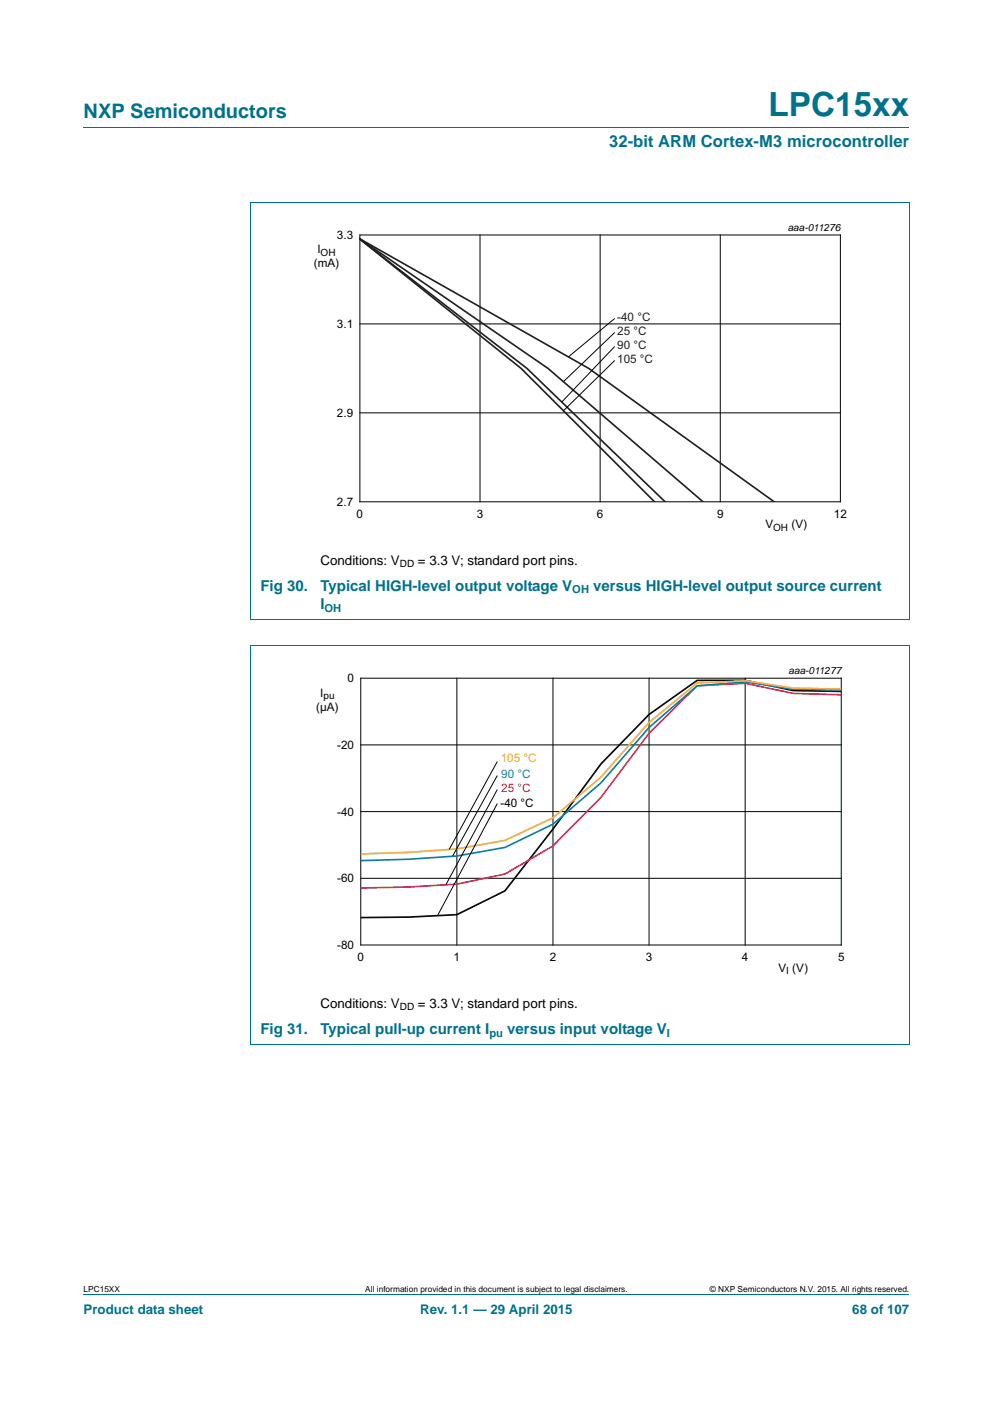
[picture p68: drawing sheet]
<svg xmlns="http://www.w3.org/2000/svg" width="210mm" height="297mm" viewBox="0 0 210 297" stroke-linecap="round" stroke-linejoin="round" font-family="sans-serif">
<defs><g id="words">
<text font-size="7" fill="#00718a" x="162.5" y="24.6">LPC15xx</text>
<text font-size="4.2" fill="#00718a" x="17.7" y="24.9">NXP Semiconductors</text>
<text font-size="3.5" fill="#00718a" x="128.8" y="31.1">32-bit ARM Cortex-M3 microcontroller</text>
<g font-size="3.2" fill="#00718a">
<text x="55.1" y="125">Fig 30.</text>
<text x="67.8" y="125">Typical HIGH-level output voltage V</text>
<text x="125.4" y="125">versus HIGH-level output source current</text>
<text x="67.8" y="128.9">I</text>
<text x="55.1" y="218.8">Fig 31.</text>
<text x="67.8" y="218.8">Typical pull-up current I</text>
<text x="107.3" y="218.8">versus input voltage V</text>
</g>
<g font-size="2.8">
<text x="67.8" y="119.5">Conditions: V</text>
<text x="88.4" y="119.5">= 3.3 V; standard port pins.</text>
<text x="67.8" y="213.2">Conditions: V</text>
<text x="88.4" y="213.2">= 3.3 V; standard port pins.</text>
</g>
<g font-size="2.8" fill="#00718a">
<text x="17.7" y="277.9">Product data sheet</text>
<text x="88.9" y="277.9">Rev. 1.1 — 29 April 2015</text>
<text x="180.2" y="277.9">68 of 107</text>
</g>
<g font-size="2.5" fill="#010202">
<text x="67.1" y="53.6">I</text>
<text x="71.3" y="50.6">3.3</text>
<text x="66.4" y="56.6">(mA)</text>
<text x="71.3" y="69.4">3.1</text>
<text x="71.3" y="88.2">2.9</text>
<text x="71.3" y="107">2.7</text>
<text x="75.4" y="109.5">0</text>
<text x="100.8" y="109.5">3</text>
<text x="126.2" y="109.5">6</text>
<text x="151.6" y="109.5">9</text>
<text x="161.9" y="111.8">V</text>
<text x="167.4" y="111.8">(V)</text>
<text x="176.3" y="109.5">12</text>
<text x="67.7" y="147.4">I</text>
<text x="73.5" y="144.4">0</text>
<text x="66.9" y="150.3">(μA)</text>
<text x="71.3" y="158.5">-20</text>
<text x="71.3" y="172.6">-40</text>
<text x="105.8" y="170.8">-40 °C</text>
<text x="71.3" y="186.7">-60</text>
<text x="71.3" y="200.8">-80</text>
<text x="75.6" y="203.3">0</text>
<text x="95.9" y="203.3">1</text>
<text x="116.2" y="203.3">2</text>
<text x="136.6" y="203.3">3</text>
<text x="156.9" y="203.3">4</text>
<text x="177.2" y="203.3">5</text>
<text x="164.6" y="205.6">V (V)</text>
</g>
<g font-size="2.5" fill="#231f20">
<text x="130.5" y="67.9">-40 °C</text>
<text x="130.5" y="70.9">25 °C</text>
<text x="130.5" y="73.8">90 °C</text>
<text x="130.5" y="76.8">105 °C</text>
</g>
<text font-size="2.5" fill="#fbb317" x="105.9" y="161.3">105 °C</text>
<text font-size="2.5" fill="#0482c4" x="106" y="164.6">90 °C</text>
<text font-size="2.5" fill="#ec1857" x="106" y="167.6">25 °C</text>
<g font-size="2.4" fill="#00718a">
<text x="121" y="125.6">OH</text>
<text x="68.6" y="129.4">OH</text>
<text x="103.5" y="219.3">pu</text>
<text x="141" y="219.3">I</text>
</g>
<g font-size="2.1" fill="#010202">
<text x="166.6" y="48.9">aaa-011276</text>
<text x="67.8" y="54.1">OH</text>
<text x="163.5" y="112.3">OH</text>
<text x="166.7" y="142.7">aaa-011277</text>
<text x="68.4" y="147.9">pd</text>
<text x="69.6" y="147.9">u</text>
<text x="166.3" y="206.1">I</text>
</g>
<g font-size="2.1">
<text x="84.5" y="120">DD</text>
<text x="84.5" y="213.7">DD</text>
</g>
<g font-size="1.8">
<text x="17.7" y="273.3">LPC15XX</text>
<text x="77.2" y="273.3">All information provided in this document is subject to legal disclaimers.</text>
<text x="150.1" y="273.3">© NXP Semiconductors N.V. 2015. All rights reserved.</text>
</g>
</g></defs>
<path d="M17.7 27h174.6M52.9 42.9h139.4v88M53 42.9v88M52.9 136.6l139.4 .1v84.1M52.9 131h139.4M53 136.7v84.1M52.9 220.9h139.4M17.7 273.9h174.6" fill="none" stroke="#00718a" stroke-width=".21"/>
<g fill="none" stroke="#010202" stroke-width=".21">
<path d="M76.1 49.7h101.6v56.5h-101.6zM101.5 49.7v56.5M126.9 49.7v56.5M152.3 49.7v56.5M76.1 68.5h101.6M130 67.4l-9.8 8.1M130 70.3l-10.9 10.5M130 76.3l-10.9 10.6M130 73.3l-11.2 11.8M76.1 87.3h101.6M76.3 143.5h101.6v56.4h-101.6zM76.3 157.6h101.6"/>
<path d="M96.6 143.5v56.4M116.9 143.5v56.4M137.3 143.5v56.4M157.6 143.5v56.4M76.3 171.7h101.6M105.2 161.1l-10.2 18.6M105.2 167l-10.9 20.2M105.2 170l-12.7 23.7M105.2 164.1l-9.5 17.1M76.3 185.8h101.6"/>
</g>
<path d="M76.1 50.6l35.3 27.3 29.3 28.3M76.1 50.6l34.1 27.3 28.3 28.3M148.7 106.2l-32.8-28.3-39.8-27.4 48.4 27.4 39.3 28.3" fill="none" stroke="#231f20" stroke-width=".35"/>
<path d="M177.9 146.3l-10.2-.2-10.1-2.2h-10.2l-10.1 7.3-10.2 10.4-10.2 13.8-10.1 13.1-10.2 5-10.2 .5-10.1 .1" fill="none" stroke="#010202" stroke-width=".35"/>
<path d="M177.9 147l-10.2-.3-10.1-2.1-10.2 .5-10.1 10-10.2 13.6-10.2 10.3-10.1 5.9-10.2 2.2-10.2 .6-10.1 .2" fill="none" stroke="#ec1857" stroke-width=".35"/>
<path d="M177.9 145.9l-10.2-.1-10.1-1.5-10.2 .8-10.1 8.8-10.2 11.7-10.2 8.8-10.1 4.9-10.2 1.8-10.2 .7-10.1 .3" fill="none" stroke="#0482c4" stroke-width=".35"/>
<path d="M177.9 145.8l-10.2-.2-10.1-1.6-10.2 .5-10.1 8.4-10.2 11.5-10.2 8.6-10.1 4.8-10.2 1.8-10.2 .7-10.1 .4" fill="none" stroke="#fbb317" stroke-width=".35"/>
<use href="#words"/>
</svg>
